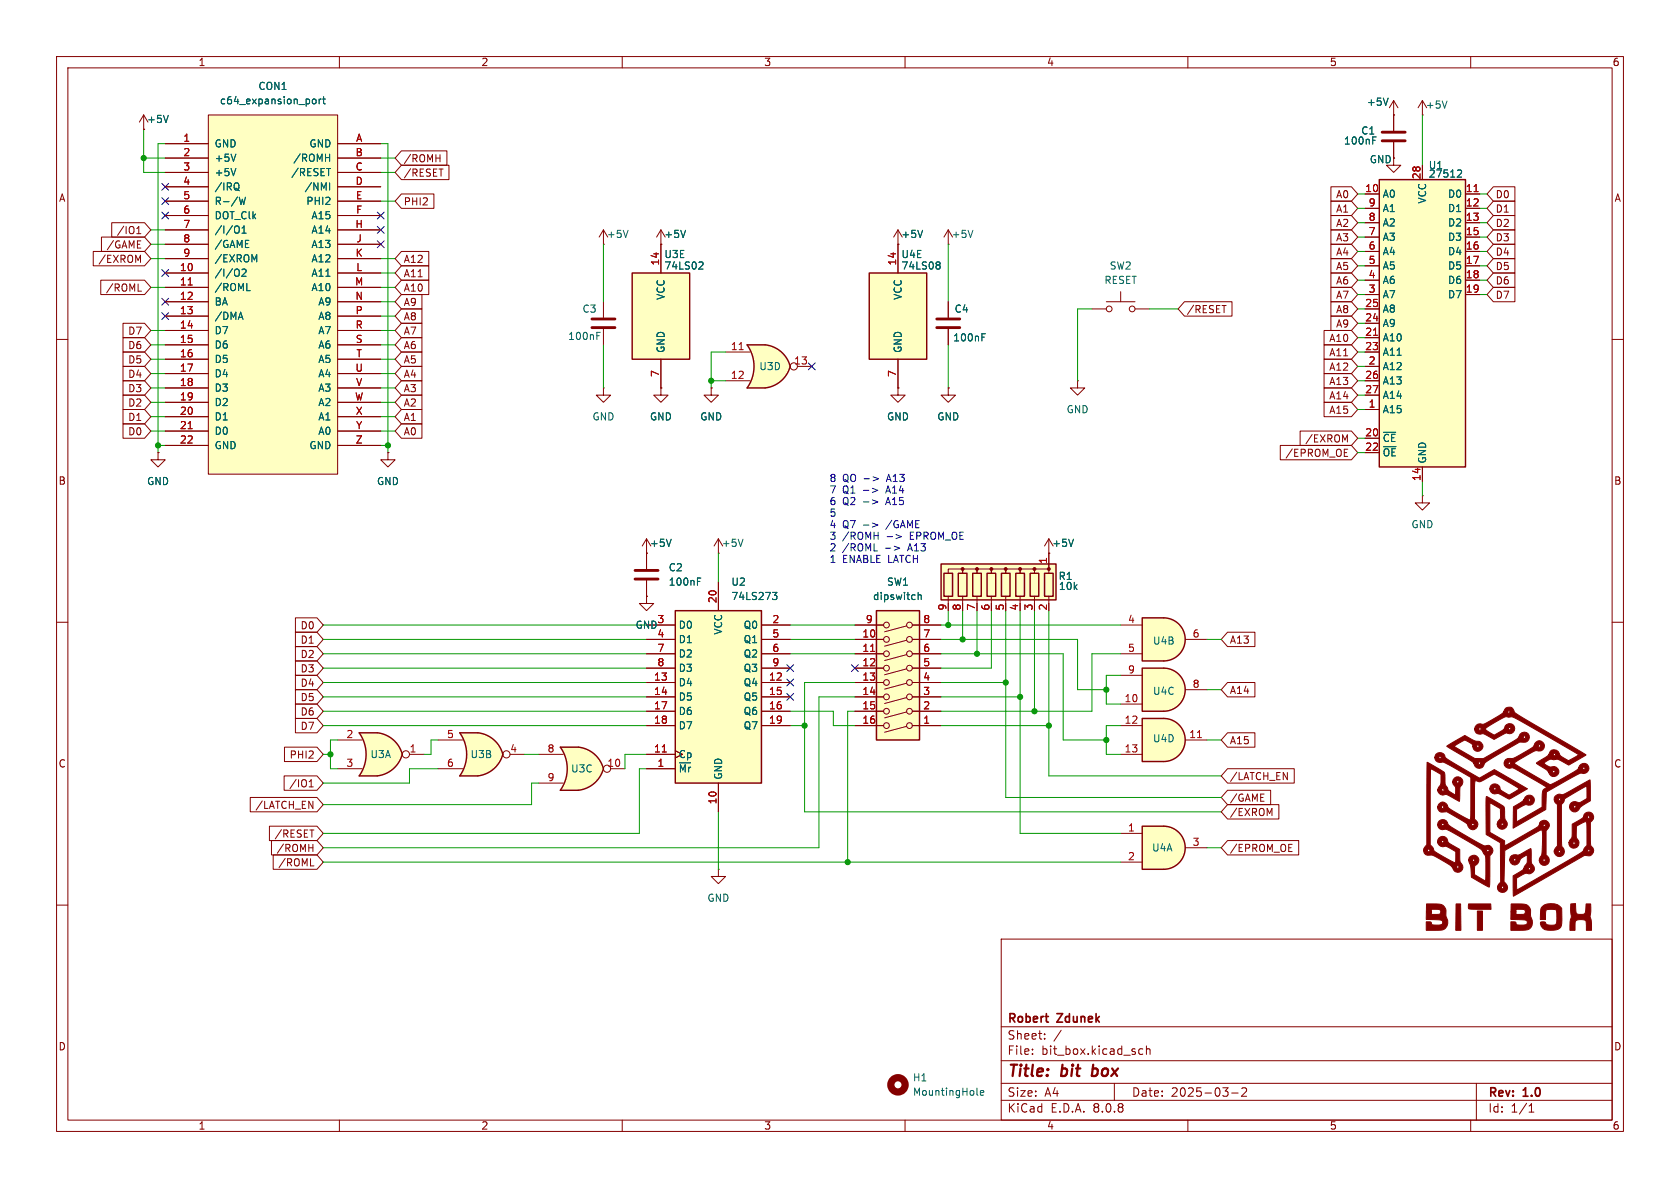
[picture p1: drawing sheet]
<svg xmlns="http://www.w3.org/2000/svg" width="297mm" height="210mm" viewBox="0 0 297 210" stroke-linecap="round" stroke-linejoin="round" font-family="sans-serif">
<defs><g id="words">
<g font-size="2.8" fill="#840000">
<text x="178" y="190.9">Title:</text>
<text x="187.7" y="190.9">bit</text>
<text x="193.9" y="190.9">box</text>
</g>
<g font-size="2.1" fill="#840000">
<text x="178" y="184">Sheet:</text>
<text x="178" y="181.2">Robert</text>
<text x="187" y="181.2">Zdunek</text>
<text x="178" y="186.7">File:</text>
<text x="184.1" y="186.7">bit_box.kicad_sch</text>
<text x="178" y="196.9">KiCad</text>
<text x="178" y="194.1">Size:</text>
<text x="184.7" y="194.1">A4</text>
<text x="185.7" y="196.9">E.D.A.</text>
<text x="193.3" y="196.9">8.0.8</text>
<text x="200" y="194.1">Date:</text>
<text x="207" y="194.1">2025-03-2</text>
<text x="263" y="194.3">Rev:</text>
<text x="263" y="196.9">Id:</text>
<text x="267.1" y="196.9">1/1</text>
<text x="269.4" y="194.3">1.0</text>
</g>
<g font-size="1.8" fill="#840000">
<text x="35" y="11.9">1</text>
<text x="85" y="11.9">2</text>
<text x="135" y="11.9">3</text>
<text x="185" y="11.9">4</text>
<text x="235" y="11.9">5</text>
<text x="285" y="11.9">6</text>
<text x="71.3" y="28.9">/ROMH</text>
<text x="242.1" y="29.1">GND</text>
<text x="10.3" y="35.9">A</text>
<text x="71.3" y="31.4">/RESET</text>
<text x="236.1" y="35.2">A0</text>
<text x="264.3" y="35.2">D0</text>
<text x="285.3" y="35.9">A</text>
<text x="20.6" y="41.6">/IO1</text>
<text x="71.3" y="36.5">PHI2</text>
<text x="236.1" y="40.3">A2</text>
<text x="236.1" y="37.8">A1</text>
<text x="264.3" y="37.8">D1</text>
<text x="264.3" y="40.3">D2</text>
<text x="17.3" y="46.7">/EXROM</text>
<text x="18.7" y="44.1">/GAME</text>
<text x="71.3" y="46.7">A12</text>
<text x="236.1" y="45.4">A4</text>
<text x="236.1" y="47.9">A5</text>
<text x="236.1" y="42.9">A3</text>
<text x="264.3" y="47.9">D5</text>
<text x="264.3" y="45.4">D4</text>
<text x="264.3" y="42.9">D3</text>
<text x="18.6" y="51.8">/ROML</text>
<text x="71.3" y="51.8">A10</text>
<text x="71.3" y="49.2">A11</text>
<text x="236.1" y="53">A7</text>
<text x="236.1" y="50.5">A6</text>
<text x="264.3" y="53">D7</text>
<text x="264.3" y="50.5">D6</text>
<text x="22.6" y="59.4">D7</text>
<text x="71.3" y="56.8">A8</text>
<text x="71.3" y="54.3">A9</text>
<text x="71.3" y="59.4">A7</text>
<text x="209.7" y="55.6">/RESET</text>
<text x="236.1" y="55.6">A8</text>
<text x="236.1" y="58.1">A9</text>
<text x="22.6" y="64.5">D5</text>
<text x="22.6" y="61.9">D6</text>
<text x="71.3" y="64.5">A5</text>
<text x="71.3" y="61.9">A6</text>
<text x="234.9" y="60.6">A10</text>
<text x="234.9" y="63.2">A11</text>
<text x="234.9" y="65.7">A12</text>
<text x="22.6" y="69.5">D3</text>
<text x="22.6" y="67">D4</text>
<text x="71.3" y="67">A4</text>
<text x="71.3" y="69.5">A3</text>
<text x="234.9" y="68.3">A13</text>
<text x="234.9" y="70.8">A14</text>
<text x="22.6" y="77.2">D0</text>
<text x="22.6" y="74.6">D1</text>
<text x="22.6" y="72.1">D2</text>
<text x="71.3" y="77.2">A0</text>
<text x="71.3" y="72.1">A2</text>
<text x="71.3" y="74.6">A1</text>
<text x="234.9" y="73.3">A15</text>
<text x="227.1" y="81">/EPROM_OE</text>
<text x="230.7" y="78.4">/EXROM</text>
<text x="10.3" y="85.9">B</text>
<text x="285.3" y="85.9">B</text>
<text x="53" y="111.4">D0</text>
<text x="53" y="114">D1</text>
<text x="217.3" y="114">A13</text>
<text x="53" y="116.5">D2</text>
<text x="53" y="119.1">D3</text>
<text x="53" y="124.1">D5</text>
<text x="53" y="121.6">D4</text>
<text x="217.3" y="122.9">A14</text>
<text x="53" y="129.2">D7</text>
<text x="53" y="126.7">D6</text>
<text x="217.3" y="131.8">A15</text>
<text x="10.3" y="135.9">C</text>
<text x="51.1" y="134.3">PHI2</text>
<text x="285.3" y="135.9">C</text>
<text x="45.1" y="143.2">/LATCH_EN</text>
<text x="51" y="139.4">/IO1</text>
<text x="217.3" y="138.1">/LATCH_EN</text>
<text x="217.3" y="141.9">/GAME</text>
<text x="48.4" y="148.3">/RESET</text>
<text x="217.3" y="144.5">/EXROM</text>
<text x="48.8" y="150.8">/ROMH</text>
<text x="49.1" y="153.4">/ROML</text>
<text x="217.3" y="150.8">/EPROM_OE</text>
<text x="10.3" y="185.9">D</text>
<text x="285.3" y="185.9">D</text>
<text x="35" y="199.9">1</text>
<text x="85" y="199.9">2</text>
<text x="135" y="199.9">3</text>
<text x="185" y="199.9">4</text>
<text x="235" y="199.9">5</text>
<text x="285" y="199.9">6</text>
</g>
<g font-size="1.8" fill="#006464">
<text x="45.6" y="16.1">CON1</text>
<text x="25.9" y="21.9">+5V</text>
<text x="38.8" y="18.6">c64_expansion_port</text>
<text x="240.5" y="24">C1</text>
<text x="241.5" y="18.9">+5V</text>
<text x="252" y="19.4">+5V</text>
<text x="37.8" y="26.3">GND</text>
<text x="37.8" y="28.8">+5V</text>
<text x="51.8" y="28.8">/ROMH</text>
<text x="54.6" y="26.3">GND</text>
<text x="237.5" y="25.8">100nF</text>
<text x="37.8" y="31.3">+5V</text>
<text x="37.8" y="33.9">/IRQ</text>
<text x="51.4" y="31.3">/RESET</text>
<text x="53.8" y="33.9">/NMI</text>
<text x="244.3" y="35.2">A0</text>
<text x="252.5" y="31.6">27512</text>
<text x="252.5" y="30.1">U1</text>
<text x="255.9" y="35.2">D0</text>
<text x="37.8" y="36.4">R-/W</text>
<text x="37.8" y="39">DOT_Clk</text>
<text x="37.8" y="41.5">/I/O1</text>
<text x="54.1" y="36.4">PHI2</text>
<text x="55" y="39">A15</text>
<text x="55" y="41.5">A14</text>
<text x="244.3" y="40.2">A2</text>
<text x="244.3" y="37.7">A1</text>
<text x="252.3" y="36.1" transform="rotate(-90 252.3 36.1)">VCC</text>
<text x="255.9" y="37.7">D1</text>
<text x="255.9" y="40.2">D2</text>
<text x="37.8" y="44">/GAME</text>
<text x="37.8" y="46.6">/EXROM</text>
<text x="55" y="44">A13</text>
<text x="55" y="46.6">A12</text>
<text x="107.2" y="42.3">+5V</text>
<text x="117.3" y="42.3">+5V</text>
<text x="117.4" y="45.8">U3E</text>
<text x="117.4" y="47.9">74LS02</text>
<text x="159.3" y="42.3">+5V</text>
<text x="159.3" y="45.8">U4E</text>
<text x="159.3" y="47.9">74LS08</text>
<text x="168.1" y="42.3">+5V</text>
<text x="196.1" y="47.9">SW2</text>
<text x="244.3" y="47.9">A5</text>
<text x="244.3" y="45.3">A4</text>
<text x="244.3" y="42.8">A3</text>
<text x="255.9" y="42.8">D3</text>
<text x="255.9" y="45.3">D4</text>
<text x="255.9" y="47.9">D5</text>
<text x="37.8" y="49.1">/I/O2</text>
<text x="37.8" y="51.7">/ROML</text>
<text x="55" y="49.1">A11</text>
<text x="55" y="51.7">A10</text>
<text x="117.7" y="53.1" transform="rotate(-90 117.7 53.1)">VCC</text>
<text x="159.6" y="53.1" transform="rotate(-90 159.6 53.1)">VCC</text>
<text x="195.1" y="50.4">RESET</text>
<text x="244.3" y="52.9">A7</text>
<text x="244.3" y="50.4">A6</text>
<text x="255.9" y="50.4">D6</text>
<text x="255.9" y="52.9">D7</text>
<text x="37.8" y="54.2">BA</text>
<text x="37.8" y="56.7">/DMA</text>
<text x="37.8" y="59.3">D7</text>
<text x="56.2" y="54.2">A9</text>
<text x="56.2" y="56.7">A8</text>
<text x="56.2" y="59.3">A7</text>
<text x="102.9" y="55.5">C3</text>
<text x="168.7" y="55.5">C4</text>
<text x="244.3" y="58">A9</text>
<text x="244.3" y="55.5">A8</text>
<text x="37.8" y="61.8">D6</text>
<text x="37.8" y="64.4">D5</text>
<text x="56.2" y="61.8">A6</text>
<text x="56.2" y="64.4">A5</text>
<text x="100.3" y="60.3">100nF</text>
<text x="117.7" y="62.5" transform="rotate(-90 117.7 62.5)">GND</text>
<text x="134.1" y="65.6">U3D</text>
<text x="159.6" y="62.5" transform="rotate(-90 159.6 62.5)">GND</text>
<text x="168.4" y="60.6">100nF</text>
<text x="244.3" y="65.6">A12</text>
<text x="244.3" y="60.6">A10</text>
<text x="244.3" y="63.1">A11</text>
<text x="37.8" y="66.9">D4</text>
<text x="37.8" y="69.4">D3</text>
<text x="37.8" y="72">D2</text>
<text x="56.2" y="66.9">A4</text>
<text x="56.2" y="69.4">A3</text>
<text x="56.2" y="72">A2</text>
<text x="244.3" y="68.2">A13</text>
<text x="244.3" y="70.7">A14</text>
<text x="37.8" y="74.5">D1</text>
<text x="37.8" y="77.1">D0</text>
<text x="56.2" y="74.5">A1</text>
<text x="56.2" y="77.1">A0</text>
<text x="104.6" y="74.5">GND</text>
<text x="114.8" y="74.5">GND</text>
<text x="123.7" y="74.5">GND</text>
<text x="156.7" y="74.5">GND</text>
<text x="165.6" y="74.5">GND</text>
<text x="188.5" y="73.3">GND</text>
<text x="244.3" y="73.3">A15</text>
<text x="37.8" y="79.6">GND</text>
<text x="54.6" y="79.6">GND</text>
<text x="244.3" y="78.3">~{CE}</text>
<text x="244.3" y="80.9">~{OE}</text>
<text x="252.3" y="82" transform="rotate(-90 252.3 82)">GND</text>
<text x="25.9" y="86">GND</text>
<text x="66.5" y="86">GND</text>
<text x="249.4" y="93.6">GND</text>
<text x="114.8" y="96.9">+5V</text>
<text x="118.1" y="101.2">C2</text>
<text x="127.5" y="96.9">+5V</text>
<text x="185.9" y="96.9">+5V</text>
<text x="118.1" y="103.7">100nF</text>
<text x="129.2" y="106.3">74LS273</text>
<text x="129.2" y="103.7">U2</text>
<text x="154.2" y="106.3">dipswitch</text>
<text x="156.7" y="103.7">SW1</text>
<text x="187" y="102.7">R1</text>
<text x="187.1" y="104.5">10k</text>
<text x="112.3" y="111.4">GND</text>
<text x="116.1" y="110.2">3</text>
<text x="116.1" y="112.8">4</text>
<text x="119.9" y="111.4">D0</text>
<text x="119.9" y="113.9">D1</text>
<text x="127.9" y="112.3" transform="rotate(-90 127.9 112.3)">VCC</text>
<text x="131.4" y="111.4">Q0</text>
<text x="131.4" y="113.9">Q1</text>
<text x="119.9" y="116.4">D2</text>
<text x="119.9" y="119">D3</text>
<text x="131.4" y="116.4">Q2</text>
<text x="131.4" y="119">Q3</text>
<text x="203.7" y="114.1">U4B</text>
<text x="119.9" y="121.5">D4</text>
<text x="119.9" y="124.1">D5</text>
<text x="131.4" y="121.5">Q4</text>
<text x="131.4" y="124.1">Q5</text>
<text x="203.7" y="123">U4C</text>
<text x="119.9" y="126.6">D6</text>
<text x="119.9" y="129.1">D7</text>
<text x="131.4" y="126.6">Q6</text>
<text x="131.4" y="129.1">Q7</text>
<text x="203.7" y="131.4">U4D</text>
<text x="65.4" y="134.2">U3A</text>
<text x="83.1" y="134.2">U3B</text>
<text x="100.9" y="136.8">U3C</text>
<text x="119.9" y="136.8">~{Mr}</text>
<text x="119.9" y="134.2">Cp</text>
<text x="127.9" y="137.9" transform="rotate(-90 127.9 137.9)">GND</text>
<text x="203.6" y="150.7">U4A</text>
<text x="125" y="159.6">GND</text>
<text x="161.3" y="191.4">H1</text>
<text x="161.3" y="193.9">MountingHole</text>
</g>
<g font-size="1.8" fill="#a90000">
<text x="32.3" y="25.1">1</text>
<text x="32.3" y="27.7">2</text>
<text x="62.8" y="27.7">B</text>
<text x="62.9" y="25.1">A</text>
<text x="32.3" y="30.2">3</text>
<text x="32.3" y="32.8">4</text>
<text x="32.3" y="35.3">5</text>
<text x="62.8" y="30.2">C</text>
<text x="62.8" y="32.8">D</text>
<text x="62.8" y="35.3">E</text>
<text x="241.3" y="34">10</text>
<text x="251.2" y="31.8" transform="rotate(-90 251.2 31.8)">28</text>
<text x="259" y="34">11</text>
<text x="32.3" y="37.8">6</text>
<text x="32.3" y="40.4">7</text>
<text x="62.7" y="40.4">H</text>
<text x="62.9" y="37.8">F</text>
<text x="241.9" y="41.7">7</text>
<text x="241.9" y="39.1">8</text>
<text x="241.9" y="36.6">9</text>
<text x="259" y="36.6">12</text>
<text x="259" y="39.1">13</text>
<text x="259" y="41.7">15</text>
<text x="32.3" y="42.9">8</text>
<text x="32.3" y="45.5">9</text>
<text x="62.8" y="45.5">K</text>
<text x="62.9" y="42.9">J</text>
<text x="116.6" y="47" transform="rotate(-90 116.6 47)">14</text>
<text x="158.5" y="47" transform="rotate(-90 158.5 47)">14</text>
<text x="241.9" y="46.7">5</text>
<text x="241.9" y="44.2">6</text>
<text x="259" y="44.2">16</text>
<text x="259" y="46.7">17</text>
<text x="31.7" y="48">10</text>
<text x="31.7" y="50.5">11</text>
<text x="31.7" y="53.1">12</text>
<text x="62.7" y="50.5">M</text>
<text x="62.7" y="53.1">N</text>
<text x="62.9" y="48">L</text>
<text x="241.9" y="51.8">3</text>
<text x="241.9" y="49.3">4</text>
<text x="259" y="49.3">18</text>
<text x="259" y="51.8">19</text>
<text x="31.7" y="55.6">13</text>
<text x="31.7" y="58.2">14</text>
<text x="62.8" y="55.6">P</text>
<text x="62.8" y="58.2">R</text>
<text x="241.3" y="59.4">21</text>
<text x="241.3" y="56.9">24</text>
<text x="241.3" y="54.4">25</text>
<text x="31.7" y="60.7">15</text>
<text x="31.7" y="63.2">16</text>
<text x="31.7" y="65.8">17</text>
<text x="62.7" y="65.8">U</text>
<text x="62.8" y="60.7">S</text>
<text x="62.9" y="63.2">T</text>
<text x="129.1" y="62">11</text>
<text x="140.3" y="64.5">13</text>
<text x="241.3" y="62">23</text>
<text x="241.9" y="64.5">2</text>
<text x="31.7" y="68.3">18</text>
<text x="31.7" y="70.9">19</text>
<text x="62.7" y="70.9">W</text>
<text x="62.9" y="68.3">V</text>
<text x="116.6" y="66.7" transform="rotate(-90 116.6 66.7)">7</text>
<text x="129.1" y="67.1">12</text>
<text x="158.5" y="66.7" transform="rotate(-90 158.5 66.7)">7</text>
<text x="241.3" y="67.1">26</text>
<text x="241.3" y="69.6">27</text>
<text x="31.7" y="73.4">20</text>
<text x="31.7" y="75.9">21</text>
<text x="62.8" y="73.4">X</text>
<text x="62.9" y="75.9">Y</text>
<text x="241.3" y="77.2">20</text>
<text x="241.9" y="72.1">1</text>
<text x="31.7" y="78.5">22</text>
<text x="62.8" y="78.5">Z</text>
<text x="241.3" y="79.8">22</text>
<text x="251.2" y="85.1" transform="rotate(-90 251.2 85.1)">14</text>
<text x="185.2" y="99.8" transform="rotate(-90 185.2 99.8)">1</text>
<text x="126.7" y="106.7" transform="rotate(-90 126.7 106.7)">20</text>
<text x="136.5" y="110.2">2</text>
<text x="136.5" y="112.8">5</text>
<text x="152.4" y="112.8">10</text>
<text x="153" y="110.2">9</text>
<text x="163.1" y="112.8">7</text>
<text x="163.1" y="110.2">8</text>
<text x="167.4" y="108" transform="rotate(-90 167.4 108)">9</text>
<text x="169.9" y="108" transform="rotate(-90 169.9 108)">8</text>
<text x="172.5" y="108" transform="rotate(-90 172.5 108)">7</text>
<text x="175" y="108" transform="rotate(-90 175 108)">6</text>
<text x="177.5" y="108" transform="rotate(-90 177.5 108)">5</text>
<text x="180.1" y="108" transform="rotate(-90 180.1 108)">4</text>
<text x="182.6" y="108" transform="rotate(-90 182.6 108)">3</text>
<text x="185.2" y="108" transform="rotate(-90 185.2 108)">2</text>
<text x="199.3" y="110.2">4</text>
<text x="210.7" y="112.8">6</text>
<text x="116.1" y="115.3">7</text>
<text x="116.1" y="117.9">8</text>
<text x="136.5" y="115.3">6</text>
<text x="136.5" y="117.9">9</text>
<text x="152.4" y="115.3">11</text>
<text x="152.4" y="117.9">12</text>
<text x="163.1" y="117.9">5</text>
<text x="163.1" y="115.3">6</text>
<text x="199.3" y="115.3">5</text>
<text x="199.3" y="119.1">9</text>
<text x="115.5" y="120.4">13</text>
<text x="115.5" y="122.9">14</text>
<text x="115.5" y="125.5">17</text>
<text x="135.8" y="120.4">12</text>
<text x="135.8" y="122.9">15</text>
<text x="135.8" y="125.5">16</text>
<text x="152.4" y="120.4">13</text>
<text x="152.4" y="122.9">14</text>
<text x="152.4" y="125.5">15</text>
<text x="163.1" y="125.5">2</text>
<text x="163.1" y="122.9">3</text>
<text x="163.1" y="120.4">4</text>
<text x="198.7" y="124.2">10</text>
<text x="210.7" y="121.7">8</text>
<text x="61.1" y="130.6">2</text>
<text x="78.9" y="130.6">5</text>
<text x="115.5" y="128">18</text>
<text x="135.8" y="128">19</text>
<text x="152.4" y="128">16</text>
<text x="163.1" y="128">1</text>
<text x="198.7" y="128">12</text>
<text x="210.1" y="130.6">11</text>
<text x="61.1" y="135.6">3</text>
<text x="72.3" y="133.1">1</text>
<text x="78.9" y="135.6">6</text>
<text x="90.1" y="133.1">4</text>
<text x="96.7" y="133.1">8</text>
<text x="107.3" y="135.6">10</text>
<text x="115.5" y="133.1">11</text>
<text x="116.1" y="135.6">1</text>
<text x="198.7" y="133.1">13</text>
<text x="96.7" y="138.2">9</text>
<text x="126.7" y="142.3" transform="rotate(-90 126.7 142.3)">10</text>
<text x="199.3" y="147.1">1</text>
<text x="210.7" y="149.6">3</text>
<text x="199.3" y="152.1">2</text>
</g>
<g font-size="1.8" fill="#0000c2">
<text x="146.6" y="85.4">8</text>
<text x="146.6" y="87.5">7</text>
<text x="146.6" y="89.5">6</text>
<text x="148.9" y="85.4">QO -&gt;</text>
<text x="148.9" y="87.5">Q1</text>
<text x="148.9" y="89.5">Q2</text>
<text x="157" y="87.5">A14</text>
<text x="157" y="89.5">A15</text>
<text x="157.1" y="85.4">A13</text>
<text x="146.6" y="91.5">5</text>
<text x="146.6" y="93.6">4</text>
<text x="146.6" y="95.6">3</text>
<text x="148.9" y="93.6">Q7</text>
<text x="148.9" y="95.6">/ROMH</text>
<text x="152.6" y="93.6">-&gt;</text>
<text x="157" y="93.6">/GAME</text>
<text x="161.1" y="95.6">EPROM_OE</text>
<text x="146.6" y="97.7">2</text>
<text x="146.6" y="99.7">1</text>
<text x="148.9" y="97.7">/ROML</text>
<text x="148.9" y="99.7">ENABLE LATCH</text>
<text x="160.8" y="97.7">A13</text>
</g>
</g></defs>
<g fill="none" stroke="#840000" stroke-width=".18">
<path d="M10 10h277v190h-277zM12 12h273v186h-273zM60 10v2M110 10v2M160 10v2M210 10v2M260 10v2M10 60h2M285 60h2M10 110h2M285 110h2M10 160h2"/>
<path d="M177 166h108v32h-108zM285 160h2M60 198v2M110 198v2M160 198v2M177 194.5h108M177 191.5h108M177 187.5h108M177 181.5h108M182.5 186.3v.1M182.5 185.5v.1M184.7 183.6v.1"/>
<path d="M184.7 182.8v.1M187.6 182.1l-1.3 2M197 191.5v3M202 185.5l-.4-.1-.3 .3v.4l.2 .2h.5M202.7 185.5l.2-.1 .3 .1 .1 .9M202.7 184.9v1.5M210 198v2M217.7 193.2h1.2M219.5 192.4l.6-.1 .2 .1 .1 .3-.9 1.1h.9M260 198v2M261 191.5v6.5M270.3 196.6h.9"/>
<path d="M270.3 195.5l.4-.4v1.5"/>
</g>
<path d="M193 190.1l.2 .1M193.3 188.2l-.3 2" fill="none" stroke="#840000" stroke-width=".4"/>
<path d="M111.8 48.3h10.1v15.2h-10.1z" fill="#ffffc2"/>
<path d="M111.8 48.3h10.1v15.2h-10.1z" fill="none" stroke="#840000" stroke-width=".25"/>
<path d="M116.8 43.2v5.1M116.8 63.5v5.1M184.7 96.5l.7-1.2v2.5M185.4 97.8h.1M127 153.7v1.2h1.3l-1.3 1.3-1.3-1.3h1.3M127 153.7h.1" fill="none" stroke="#840000" stroke-width=".18"/>
<path d="M123.7 46.3l.5 .1 .1 .3-.8 .9h.8M189.8 95.3l-.4 1.3" fill="none" stroke="#006464" stroke-width=".18"/>
<path d="M166.4 99.7h20.3v6.3h-20.3z" fill="#ffffc2"/>
<path d="M166.4 99.7h20.3v6.3h-20.3zM166.9 101.3h1.5v4.1h-1.5zM169.4 101.3h1.5v4.1h-1.5zM172 101.3h1.5v4.1h-1.5zM174.5 101.3h1.5v4.1h-1.5zM177 101.3h1.6v4.1h-1.6zM179.6 101.3h1.5v4.1h-1.5zM182.1 101.3h1.5v4.1h-1.5zM184.7 101.3h1.5v4.1h-1.5z" fill="none" stroke="#840000" stroke-width=".25"/>
<g fill="#840000" stroke="#840000" stroke-width=".18">
<circle cx="185.4" cy="100.6" r=".25"/>
<circle cx="182.9" cy="100.6" r=".25"/>
<circle cx="180.3" cy="100.6" r=".25"/>
<circle cx="177.8" cy="100.6" r=".25"/>
<circle cx="175.3" cy="100.6" r=".25"/>
<circle cx="172.7" cy="100.6" r=".25"/>
<circle cx="170.2" cy="100.6" r=".25"/>
</g>
<path d="M158.7 68.6v1.3h1.3l-1.3 1.2-1.2-1.2h1.2M158.7 68.6h.1M185.4 97.8v2.5M167.6 101.3v-.7h2.6v.7v-.7h2.5v.7v-.7h2.6v.7v-.7h2.5v.7v-.7h2.5v.7v-.7h2.6v.7v-.7h2.5v.7M167.6 105.4v1.3M170.2 105.4v1.3M172.7 105.4v1.3M175.3 105.4v1.3M177.8 105.4v1.3M180.3 105.4v1.3M182.9 105.4v1.3M185.4 105.4v1.3" fill="none" stroke="#840000" stroke-width=".18"/>
<path d="M119.4 108h15.2v30.4h-15.2z" fill="#ffffc2"/>
<path d="M119.4 108h15.2v30.4h-15.2z" fill="none" stroke="#840000" stroke-width=".25"/>
<g fill="none" stroke="#840000" stroke-width=".18">
<path d="M167.6 53.3v2.8M167.6 58.2v2.8M193 54.6h2.6M195.6 53.3h5.1M198.1 51.6v1.7M200.7 54.6h2.5M167.6 68.6v1.3h1.3l-1.3 1.2-1.2-1.2h1.2M167.6 68.6h.1M190.5 67.3v1.3h1.3l-1.3 1.3-1.3-1.3h1.3M190.5 67.3h.1M27.9 80v1.3h1.3l-1.3 1.3-1.2-1.3h1.2M27.9 80h.1"/>
<path d="M114.3 97.8v2.8M114.3 110.5h5.1M114.3 113h5.1M114.3 115.6h5.1M114.3 118.1h5.1M114.3 102.6v2.8M127 102.9v5.1M134.6 110.5h5.1M134.6 113h5.1M134.6 115.6h5.1M134.6 118.1h5.1M114.3 135.9h5.1"/>
<path d="M114.3 133.4h5.1M114.3 120.7h5.1M114.3 123.2h5.1M114.3 125.7h5.1M114.3 128.3h5.1M127 138.4v5.1M134.6 120.7h5.1M134.6 123.2h5.1M134.6 125.7h5.1M134.6 128.3h5.1"/>
<circle cx="196.1" cy="54.6" r=".51"/>
<circle cx="200.2" cy="54.6" r=".51"/>
</g>
<path d="M117.1 132.9h.7" fill="none" stroke="#a90000" stroke-width=".18"/>
<path d="M173.6 59.6h.4M173.6 59h.6M123.3 102.8h.4M123.3 102.2h.6M136.6 104.7h.7l-.4 .5 .4 .1v.4l-.2 .3h-.4" fill="none" stroke="#006464" stroke-width=".18"/>
<path d="M165.6 57.9h4.1M165.6 56.4h4.1M112.3 102.4h4M112.3 100.8h4" fill="none" stroke="#840000" stroke-width=".51"/>
<path d="M243.8 31.8h15.3v50.8h-15.3z" fill="#ffffc2"/>
<path d="M243.8 31.8h15.3v50.8h-15.3z" fill="none" stroke="#840000" stroke-width=".25"/>
<g fill="none" stroke="#840000" stroke-width=".18">
<path d="M246.4 17.8l-.8 1.3M246.4 17.8v2.5M246.4 17.8l.7 1.3M241.3 34.3h2.5M241.3 36.8h2.5M241.3 39.4h2.5M246.4 20.3h.1M251.5 29.2v2.6M259.1 34.3h2.5M259.1 36.8h2.5M259.1 39.4h2.5M241.3 41.9h2.5"/>
<path d="M241.3 44.5h2.5M241.3 47h2.5M241.3 49.5h2.5M241.3 52.1h2.5M241.3 59.7h2.5M241.3 57.2h2.5M241.3 54.6h2.5M259.1 41.9h2.5M259.1 44.5h2.5M259.1 47h2.5M259.1 49.5h2.5M259.1 52.1h2.5"/>
<path d="M241.3 72.4h2.5M241.3 64.8h2.5M241.3 77.5h2.5M241.3 62.2h2.5M241.3 67.3h2.5M241.3 69.9h2.5M241.3 80h2.5M251.5 82.6v2.5"/>
</g>
<path d="M260.6 33.9h.7M242.8 59.3h.7" fill="none" stroke="#a90000" stroke-width=".18"/>
<path d="M245.4 17.3l-.4 1.3M257.8 30l.5 .1 .1 .3-.8 .9h.8" fill="none" stroke="#006464" stroke-width=".18"/>
<path d="M66.1 132l5 1.3a5.2 5.2 0 0 1-4.4 3.9z" fill="#ffffc2" stroke="#ffffc2" stroke-width=".18"/>
<path d="M63.5 137.2h3.2M63.5 129.5h3.2" fill="none" stroke="#ffffc2" stroke-width=".18"/>
<path d="M63.5 129.5h3.2v7.7h-3.2a6.7 6.7 0 0 0 0-7.7z" fill="#ffffc2"/>
<g fill="#ffffc2" stroke="#ffffc2" stroke-width=".18">
<path d="M66.7 129.5a5.1 5.1 0 0 1 4.4 3.9l-5 1.2z"/>
<path d="M101.7 134.5l5 1.4a5.2 5.2 0 0 1-4.4 3.8z"/>
</g>
<path d="M63.5 129.5h3.2a5.1 5.1 0 0 1 4.4 3.9 5.2 5.2 0 0 1-4.4 3.8h-3.2a6.6 6.6 0 0 0 0-7.7z" fill="none" stroke="#840000" stroke-width=".25"/>
<g fill="none" stroke="#840000" stroke-width=".18">
<path d="M59.7 130.8h4.3M59.7 135.9h4.3M72.4 133.4h2.5"/>
<circle cx="71.8" cy="133.3" r=".63"/>
</g>
<path d="M99.1 139.7h3.1M99.1 132.1h3.1" fill="none" stroke="#ffffc2" stroke-width=".18"/>
<path d="M99.1 132.1h3.1v7.6h-3.1a6.7 6.7 0 0 0 0-7.6z" fill="#ffffc2"/>
<g fill="#ffffc2" stroke="#ffffc2" stroke-width=".18">
<path d="M102.3 132.1a5.1 5.1 0 0 1 4.4 3.8l-5 1.3z"/>
<path d="M134.7 63.4l5 1.4a5.2 5.2 0 0 1-4.4 3.8z"/>
</g>
<path d="M102.2 132.1h-3.1a6.6 6.6 0 0 1 0 7.6h3.1M102.3 132.1a5.1 5.1 0 0 1 4.4 3.8 5.2 5.2 0 0 1-4.4 3.8" fill="none" stroke="#840000" stroke-width=".25"/>
<g fill="none" stroke="#840000" stroke-width=".18">
<path d="M95.2 133.4h4.4M95.2 138.4h4.4M107.9 135.9h2.6"/>
<circle cx="107.3" cy="135.9" r=".63"/>
</g>
<path d="M132.1 68.6h3.2M132.1 61h3.2" fill="none" stroke="#ffffc2" stroke-width=".18"/>
<path d="M132.1 61h3.2v7.6h-3.2a6.7 6.7 0 0 0 0-7.6z" fill="#ffffc2"/>
<g fill="#ffffc2" stroke="#ffffc2" stroke-width=".18">
<path d="M135.3 61a5.1 5.1 0 0 1 4.4 3.8l-5 1.3z"/>
<path d="M83.9 132l5 1.3a5.2 5.2 0 0 1-4.4 3.9z"/>
</g>
<path d="M135.3 61h-3.2a6.6 6.6 0 0 1 0 7.6h3.2M135.3 61a5.1 5.1 0 0 1 4.4 3.8 5.2 5.2 0 0 1-4.4 3.8" fill="none" stroke="#840000" stroke-width=".25"/>
<g fill="none" stroke="#840000" stroke-width=".18">
<path d="M128.3 62.2h4.3M128.3 67.3h4.3M141 64.8h2.5"/>
<circle cx="140.3" cy="64.8" r=".63"/>
</g>
<path d="M130.7 61.8h.7" fill="none" stroke="#a90000" stroke-width=".18"/>
<path d="M81.3 137.2h3.2M81.3 129.5h3.2" fill="none" stroke="#ffffc2" stroke-width=".18"/>
<path d="M81.3 129.5h3.2v7.7h-3.2a6.7 6.7 0 0 0 0-7.7z" fill="#ffffc2"/>
<g fill="#ffffc2" stroke="#ffffc2" stroke-width=".18">
<path d="M84.5 129.5a5.1 5.1 0 0 1 4.4 3.9l-5 1.2z"/>
<path d="M205.7 146.1a3.8 3.8 0 0 1 3.8 3.8 3.8 3.8 0 0 1-3.8 3.8z"/>
</g>
<path d="M81.3 129.5h3.2a5.1 5.1 0 0 1 4.4 3.9 5.2 5.2 0 0 1-4.4 3.8h-3.2a6.6 6.6 0 0 0 0-7.7z" fill="none" stroke="#840000" stroke-width=".25"/>
<g fill="none" stroke="#840000" stroke-width=".18">
<path d="M77.5 130.8h4.3M77.5 135.9h4.3M90.2 133.4h2.5"/>
<circle cx="89.5" cy="133.3" r=".63"/>
</g>
<path d="M201.9 146.1h3.8v7.6h-3.8z" fill="#ffffc2"/>
<path d="M201.9 146.1h3.8a3.8 3.8 0 0 1 3.8 3.8 3.8 3.8 0 0 1-3.8 3.8h-3.8z" fill="none" stroke="#840000" stroke-width=".25"/>
<g fill="none" stroke="#840000" stroke-width=".18">
<path d="M250.7 19.1l.8-1.3v2.5M24.6 21.6l.8-1.3v2.6M25.4 22.9h.1M246.4 25.1v4.1h1.2l-1.2 1.3-1.3-1.3h1.3M246.4 20.3v2.8M251.5 20.3h.1M125.7 68.6v1.3h1.3l-1.3 1.2-1.2-1.2h1.2M125.7 68.6h.1M126.2 96.5l.8-1.2v2.5M127 97.8h.1M198.1 147.3h3.8M198.1 152.4h3.8"/>
<path d="M209.5 149.9h3.9"/>
</g>
<circle cx="158.7" cy="191.8" r="1.27" fill="none" stroke="#840000" stroke-width="1.3"/>
<path d="M255.8 17.9l-.4 1.2M29.8 20.4l-.5 1.3M242.7 24.8h.4M242.7 24.2h.6M131.4 95.3l-.5 1.3M172.7 193.4l.2 .2M173.3 193.2l.6-.1v-.3h-.4l-.2 .2 .1 .6h.5" fill="none" stroke="#006464" stroke-width=".18"/>
<path d="M244.3 24.9h4.1M244.3 23.4h4.1" fill="none" stroke="#840000" stroke-width=".51"/>
<path d="M36.8 20.3h22.9v63.5h-22.9z" fill="#ffffc2"/>
<g fill="none" stroke="#840000" stroke-width=".18">
<path d="M29.2 25.4h7.6M29.2 27.9h7.6M29.2 30.5h7.6M29.2 33h7.6M29.2 35.6h7.6M29.2 38.1h7.6M36.8 20.3h22.9v63.5h-22.9zM59.7 25.4h7.6M59.7 27.9h7.6M59.7 30.5h7.6M59.7 33h7.6M59.7 35.6h7.6"/>
<path d="M59.7 38.1h7.6M29.2 48.3h7.6M29.2 50.8h7.6M29.2 53.3h7.6M29.2 55.9h7.6M29.2 58.4h7.6M29.2 40.6h7.6M29.2 43.2h7.6M29.2 45.7h7.6M59.7 48.3h7.6M59.7 50.8h7.6M59.7 53.3h7.6"/>
<path d="M59.7 55.9h7.6M59.7 58.4h7.6M59.7 40.6h7.6M59.7 43.2h7.6M59.7 45.7h7.6M29.2 61h7.6M29.2 63.5h7.6M29.2 66h7.6M29.2 68.6h7.6M29.2 71.1h7.6M29.2 73.7h7.6M29.2 76.2h7.6"/>
<path d="M29.2 78.7h7.6M59.7 61h7.6M59.7 63.5h7.6M59.7 66h7.6M59.7 68.6h7.6M59.7 71.1h7.6M59.7 73.7h7.6M59.7 76.2h7.6M59.7 78.7h7.6M68.6 80v1.3h1.2l-1.2 1.3-1.3-1.3h1.3M68.6 80h.1M251.5 87.6v1.3h1.2l-1.2 1.3-1.3-1.3h1.3"/>
<path d="M251.5 87.6h.1M114.3 105.4v1.3h1.3l-1.3 1.3-1.3-1.3h1.3M114.3 105.4h.1"/>
</g>
<g fill="none" stroke="#006464" stroke-width=".18">
<path d="M55.3 17.6l.3-.1 .3 .3-.1 .5-.3 .1-.2-.2M56.4 17.5v.9M56.8 17.5l-.4 .3M57 17.5h.5M57.2 17.1v1.1l.3 .2M41.7 27.2l-.4 1.3M41.7 29.8l-.4 1.3M41.8 39.9a.43 .43 0 0 1 .5 .5v.4a.43 .43 0 0 1-.5 .4M41.9 33.4l.4 .3M41.9 32.3l.2 .1a.81 .81 0 0 1-.2 1.2M42.3 34.9l.3 1.2 .2-.9 .3 .9 .3-1.2M57.5 27.9h.8"/>
<path d="M57.7 29.8h.8M58.3 27.2v1.3M58.3 32.3v1.3M42.1 47.6a.9 .9 0 0 1 0 1.2M42.5 55.2l.5 1.3M42.8 47.7l.5-.1 .2 .3-.8 .9h.8M42.8 41.2h.7M42.8 40.3l.3-.4v1.3M43.6 51.4h.6M45 45.9l.4-.9v1.3"/>
</g>
<path d="M33.3 50.4h.7M33.3 75.8h.7" fill="none" stroke="#a90000" stroke-width=".18"/>
<g fill="#840000" stroke="#840000" stroke-width=".18">
<path d="M257.4 159.8h.8l.1 4.7h-.9z"/>
<path d="M261.2 161h.9v3.5h-.9z"/>
<path d="M259.6 159.8h3.9l.1 .9h-3.8l-.2-.1z"/>
<path d="M277.7 159.8l.8-.1a3 3 0 0 0 .3 1.8l.5 .1h.8l.2-.4 .1-1.4h.8v1.2l-.1 1 .2 1.1 .1 1.4h-.9l-.1-1.7a1.71 1.71 0 0 0-1.9 .1l-.1 1.6h-.9l.1-1.5 .2-.8z"/>
<path d="M272.7 160.2a2.58 2.58 0 0 1 3.4 .4v2.1a1.36 1.36 0 0 1-1.5 1.7l-.5 .1a1.31 1.31 0 0 1-1.7-1.5h.7l.1 .1a.79 .79 0 0 0 1 .5 .71 .71 0 0 0 1-.8l-.1-1.9-.5-.1h-1.1a.81 .81 0 0 0-.3 1v.8h-.9l.1-1.8z"/>
<path d="M252.2 159.8h1.9a1.48 1.48 0 0 1 1.5 2l.1 .3a1.44 1.44 0 0 1 .1 1.6 1.44 1.44 0 0 1-1.4 .7l-2.3 .1v-1.5h.8h.1l.2 .5h.4h1.2l.3-.4-.1-.3-.4-.2-2.5-.1 .1-1.3h.8v.4h1.2h.4l.1-.5a.42 .42 0 0 0-.5-.3l-1.2-.1v.5h-.8z"/>
<path d="M267.2 159.8h1.8a1.48 1.48 0 0 1 1.6 2v.3a1.45 1.45 0 0 1 .2 1.6 1.45 1.45 0 0 1-1.5 .7l-2.2 .1v-1.5h.7h.2l.1 .5h.4h1.2l.3-.4-.1-.3-.3-.2-2.5-.1v-1.3h.9v.4h1.1h.4l.2-.5a.42 .42 0 0 0-.5-.3l-1.2-.1v.5h-.9z"/>
<path d="M255.8 131.9l3.2-1.9 1.9 1a.92 .92 0 0 1 1.2 1.1 .92 .92 0 0 1-1.5 .4l-.2-.6h.6l.3 .2h.1v-.4h-.1l-.3 .2h-.6a1.19 1.19 0 0 0-1-.9l-.3-.1a3.2 3.2 0 0 0-1.8 .9l-.2 .1 3.6 2.2h1.5l4-2.3a6.9 6.9 0 0 0 2.3-1.5h.7l.3 .3 .2-.3-.2-.2-.3 .2h-.7a.93 .93 0 0 1 1-.9 .93 .93 0 0 1 .9 1 .93 .93 0 0 1-1.2 .8h-.5l-3.1 1.7a12.8 12.8 0 0 0-3.1 2 .96 .96 0 0 1-1 .9 .96 .96 0 0 1-1-.9h.8v.2h.2h.2v-.2l-.2-.2-.2 .2h-.8l-.6-.5z"/>
<path d="M275 140.7a1.38 1.38 0 0 1 1.3-.2l4.8-2.6 .1 3.7-1.9 1.2a.93 .93 0 0 1-1 .7 .93 .93 0 0 1-.8-.9h.7l.2 .3 .2-.3-.2-.2-.2 .2h-.7a1.02 1.02 0 0 1 .6-.9 1.02 1.02 0 0 1 1.1 .2l1.4-.7-.1-2.2-3.8 2.2-.2 .5-.5 .5v4.7a7.4 7.4 0 0 0 .2 2.8 .91 .91 0 0 1-.1 1.6 .91 .91 0 0 1-1.3-.8h.6l.2 .3 .3-.3-.3-.2-.2 .2h-.6l.1-.5 .4-.5v-7.3a.91 .91 0 0 1-.5-.9h.7l.1 .2 .3-.1v-.2l-.2-.1-.2 .2h-.7v-.4z"/>
<path d="M254.4 145.1a.95 .95 0 0 1 1-.2 .95 .95 0 0 1 .6 .9l1.2 .8 4.8 2.7a1.07 1.07 0 0 0 1.2 .1 .98 .98 0 0 1 .7 .9 .98 .98 0 0 1-.5 1v4.3l-.1 1.2-3.2-1.7-.1-2-.3-1.1h.6l.2 .3 .2-.2v-.2l-.2-.1-.2 .2h-.6a.92 .92 0 0 1 .8-.8 .92 .92 0 0 1 1 .7 .92 .92 0 0 1-.7 1.1l-.1 .2v1.4l1.9 1.1 .1-1.8a5.5 5.5 0 0 0-.2-2.8l-.5-.7h.8l.3 .2 .2-.2-.1-.2-.1-.1-.3 .3h-.8l-.7-.6-3.3-2a6.5 6.5 0 0 0-2.5-1.2 .89 .89 0 0 1-1.3-.8h.6l.3 .2 .2-.2-.2-.3-.2 .1-.1 .2h-.6z"/>
<path d="M262.8 140.8l.9 .5a5.6 5.6 0 0 1 2.3 1.5 4.7 4.7 0 0 0 .2 2.3 .9 .9 0 0 1-.3 1.4 .9 .9 0 0 1-1.2-.8h.6l.3 .3 .2-.3v-.2h-.2l-.3 .2h-.6l.1-.4 .4-.6v-1.7l-1.8-1.1v5.2l2.6 1.5 .1 .9 5.5-3.2a1.26 1.26 0 0 1 1.2-.4l.2 .3 .1-.1 .1-.4h-.4v.2h-.7a.9 .9 0 0 1 1.2-.8 .9 .9 0 0 1 .3 1.4l-.3 .4v4.2a.93 .93 0 0 1 .3 1.7 .93 .93 0 0 1-1.5-.7h.6l.3 .2 .2-.2-.2-.3-.3 .3h-.6v-.3a2.1 2.1 0 0 0 .6-1.8 8.2 8.2 0 0 0-.2-3.3l-6.5 3.6-.1 5.6a1.12 1.12 0 0 1 .4 1.6 .9 .9 0 0 1-1 .2 .9 .9 0 0 1-.6-.9h.7l.1 .3h.1l.2-.2-.2-.3-.2 .2h-.7l.1-.3 .5-.6-.1-6.9-2.5-1.5z"/>
<path d="M253.9 133.3a.97 .97 0 0 1 1-.2 .97 .97 0 0 1 .6 .8l6 3.7 2.7-1.6 5.8 3.4-2.9 1.8h-.4a4.6 4.6 0 0 0-2.1-.9 .89 .89 0 0 1-1.2-.8h.6l.3 .2 .2-.2-.2-.3-.3 .3h-.6a.92 .92 0 0 1 .9-.9 .92 .92 0 0 1 .9 .9l1.6 1.1 1.8-1.2-4.3-2.5a4.3 4.3 0 0 0-1.9 .9 1.5 1.5 0 0 1-1.6 .2l-.1 1v5.8a.94 .94 0 0 1 .3 1.6 .94 .94 0 0 1-1.5-.5l-.1-.1h.7l.3 .2 .2-.2-.1-.3-.3 .1-.1 .2a1.76 1.76 0 0 1-1.5-.7l-2.8-1.6a1.36 1.36 0 0 1-1.4-.2l-.2-.6h.6l.2 .2h.2v-.4l-.2-.1-.2 .3h-.6a.91 .91 0 0 1 .9-.9 .91 .91 0 0 1 .9 .9l2.3 1.5 1.6 .7 .1-7.5-4.9-2.7a1.01 1.01 0 0 1-1.4-.8h.7l.2 .2 .2-.1v-.2l-.3-.1-.1 .2h-.7z"/>
<path d="M266.2 134.3l.4-.2a2.8 2.8 0 0 0 2.3-.8 6 6 0 0 0 2.3-1.5h.7l.2 .3 .3-.3-.3-.2-.2 .2h-.7a.91 .91 0 0 1 1.1-.8 .91 .91 0 0 1 .7 1.2 .91 .91 0 0 1-1.3 .5 16.2 16.2 0 0 0-4 2.3l6.3 3.7 3.9-2 .9-.6 .3-.3h.7l.2 .2 .2-.2-.2-.2-.2 .2h-.7a.92 .92 0 0 1 1.1-.9 .92 .92 0 0 1 .7 1.2 .92 .92 0 0 1-1.3 .6l-1.5 .6-4.7 2.7-.1 3.1-5.8 3.3 .1-3.8 1.8-1.2h.7l.3 .3 .2-.2-.2-.3-.2 .1-.1 .1h-.7a.94 .94 0 0 1 1.1-.9 .94 .94 0 0 1 .7 1.3 .94 .94 0 0 1-1.4 .4l-1.7 .9v2.2l4.5-2.6v-2.3a1.24 1.24 0 0 1 .8-1.2l-3.9-2.3a5.8 5.8 0 0 0-2.3-1.2 .9 .9 0 0 1-1.3-.9h.7l.1 .3 .4-.1-.3-.3-.2 .1h-.7z"/>
<path d="M267.2 151.2l.4-.1a1.94 1.94 0 0 0 1.9-.5l1.1-.6 .2 2.6a.98 .98 0 0 1 .4 1.3 .98 .98 0 0 1-1.3 .5l-.6 .1-1.2 .7 .1 2.1 10.2-5.9 1.5-1.1h.7l.2 .3 .3-.1v-.2l-.2-.1-1 .1 .1-.3 .6-.5-.1-3.7-.1-.6-1.7 .8v2.1a1.03 1.03 0 0 1 .4 1.1 1.03 1.03 0 0 1-1 .7 .87 .87 0 0 1-.7-.9h.6l.1 .2h.3l.1-.2-.2-.2-.3 .2h-.6l.5-1v-2.3l1.5-.8a1.17 1.17 0 0 1 1.2-.5l.2 .3 .3-.2-.3-.3-.2 .2h-.7a.93 .93 0 0 1 1.5-.7 .93 .93 0 0 1-.2 1.7v4a.97 .97 0 0 1 .5 1.2 .97 .97 0 0 1-1.1 .7l-.5-.1-12.6 7.2v-3.6l1.4-.8a1.32 1.32 0 0 1 1.2-.4l.3 .2 .2-.2-.2-.3-.3 .3h-.7l.1-.4 .5-.6v-1.5l-1 .5-.3 .4a.91 .91 0 0 1-.9 .9 .91 .91 0 0 1-.9-.9h.6l.3 .2 .2-.1-.1-.3-.1-.1-.3 .3h-.6l.1-.5z"/>
<path d="M252.3 134.7l2.9 1.7a3.1 3.1 0 0 1 .3 2.1l.6 1.3 1.2 .8v-1.4l-.4-.6-.1-.4h.7l.2 .2 .2-.2-.2-.2-.2 .2h-.7a.93 .93 0 0 1 1.5-.7 .93 .93 0 0 1-.2 1.6l-.1 2.6-.7-.4a3.2 3.2 0 0 0-1.8-.8 .9 .9 0 0 1-1.3-.8h.7l.2 .2 .2-.1-.3-.4-.1 .3h-.7l.5-1.2 .1-1.6-1.9-1-.1 13.4a1.43 1.43 0 0 1 .7 1.1l2.3 1.4 1.5 .7 .1-2-1.4-.7a.87 .87 0 0 0-.9-.1 1 1 0 0 1-1-.9h.7l.3 .2 .2-.2-.3-.3-.2 .3h-.7a.94 .94 0 0 1 1-.9 .94 .94 0 0 1 .9 1l2.1 1.3 .1 2.2a.94 .94 0 0 1 .1 1.6 .94 .94 0 0 1-1.5-.6l-.1-.1h.8l.2 .2 .2-.2-.2-.3-.2 .3h-.8l-1.5-1.1a4.4 4.4 0 0 0-2.3-1 .87 .87 0 0 1-1.2-.9h.6l.2 .3 .3-.3-.3-.2-.2 .2h-.6v-.3l.5-.7z"/>
<path d="M261 128.2a1.11 1.11 0 0 1 1.2-.2l1.5-.7a5.7 5.7 0 0 0 2.1-1.5h.7l.2 .3 .3-.2-.2-.3-.3 .2h-.7a.96 .96 0 0 1 1-.8 .96 .96 0 0 1 .9 .9l12.7 7.6-3.1 1.8-1.9-1.1-.7 .1a1.66 1.66 0 0 0-1.7 .6 1.64 1.64 0 0 0 1.8 .6 .92 .92 0 0 1 .7 1 .92 .92 0 0 1-.9 .8 .92 .92 0 0 1-.9-.9h.7l.3 .2 .2-.2-.2-.2-.3 .2h-.7l-2.1-1.5 1.9-1.2 .3-.3h.7l.3 .2 .2-.2-.2-.2-.3 .2h-.7a.98 .98 0 0 1 1-.9 .98 .98 0 0 1 .9 .9l1.6 1.1 1.7-1.1-10.1-5.9a3.1 3.1 0 0 0-1.8-.8h-.9l-.4 .1-2.1 1.2-1.1 .8 .4 .5 1.2 .7 1.7-1.1h.7l.3 .1 .2-.2-.2-.2-.3 .3h-.7a.93 .93 0 0 1 1.1-1 .93 .93 0 0 1 .7 1.2 .93 .93 0 0 1-1.4 .5l-2.2 1.1-1.9-1a1.02 1.02 0 0 1-1.5-.8h.7l.2 .2 .2-.1v-.3l-.1-.1-.3 .3h-.7z"/>
</g>
<path d="M205.7 127a3.8 3.8 0 0 1 3.8 3.8 3.8 3.8 0 0 1-3.8 3.8z" fill="#ffffc2" stroke="#ffffc2" stroke-width=".18"/>
<path d="M201.9 127h3.8v7.6h-3.8z" fill="#ffffc2"/>
<path d="M201.9 127h3.8a3.8 3.8 0 0 1 3.8 3.8 3.8 3.8 0 0 1-3.8 3.8h-3.8z" fill="none" stroke="#840000" stroke-width=".25"/>
<path d="M198.1 128.3h3.8M198.1 133.4h3.8M209.5 130.8h3.9" fill="none" stroke="#840000" stroke-width=".18"/>
<path d="M211.7 130.4h.7" fill="none" stroke="#a90000" stroke-width=".18"/>
<path d="M205.7 109.2a3.8 3.8 0 0 1 3.8 3.8 3.8 3.8 0 0 1-3.8 3.8z" fill="#ffffc2" stroke="#ffffc2" stroke-width=".18"/>
<path d="M201.9 109.2h3.8v7.6h-3.8z" fill="#ffffc2"/>
<path d="M201.9 109.2h3.8a3.8 3.8 0 0 1 3.8 3.8 3.8 3.8 0 0 1-3.8 3.8h-3.8z" fill="none" stroke="#840000" stroke-width=".25"/>
<path d="M113.5 96.5l.8-1.2v2.5M114.3 97.8h.1M198.1 110.5h3.8M198.1 115.6h3.8M209.5 113h3.9" fill="none" stroke="#840000" stroke-width=".18"/>
<path d="M118.7 95.3l-.5 1.3" fill="none" stroke="#006464" stroke-width=".18"/>
<path d="M154.9 108h7.7v22.8h-7.7z" fill="#ffffc2"/>
<g fill="none" stroke="#840000" stroke-width=".18">
<path d="M105.9 41.9l.8-1.3v2.6M106.7 43.2h.1M106.7 53.3v2.8M106.7 58.2v2.8M116.1 41.9l.7-1.3v2.6M116.8 43.2h.1M158 41.9l.7-1.3v2.6M158.7 43.2h.1M106.7 68.6v1.3h1.2l-1.2 1.2-1.3-1.2h1.3M106.7 68.6h.1M151.1 113h5.1M151.1 115.6h5.1"/>
<path d="M151.1 118.1h5.1M151.1 110.5h5.1M160.3 110.6l-3.9 1.1M160.3 113.2l-3.9 1M160.3 115.7l-3.9 1.1M160.3 118.2l-3.9 1.1M161.3 113h5.1M161.3 115.6h5.1M161.3 118.1h5.1M161.3 110.5h5.1M151.1 128.3h5.1M151.1 120.7h5.1"/>
<path d="M151.1 123.2h5.1M151.1 125.7h5.1M160.3 120.8l-3.9 1M160.3 123.3l-3.9 1.1M160.3 125.9l-3.9 1M160.3 128.4l-3.9 1M161.3 128.3h5.1M161.3 120.7h5.1M161.3 123.2h5.1M161.3 125.7h5.1"/>
<circle cx="156.7" cy="110.5" r=".51"/>
<circle cx="156.7" cy="115.6" r=".51"/>
<circle cx="156.7" cy="118.1" r=".51"/>
<circle cx="156.7" cy="113" r=".51"/>
<circle cx="160.8" cy="118.1" r=".51"/>
<circle cx="160.8" cy="115.6" r=".51"/>
<circle cx="160.8" cy="110.5" r=".51"/>
<circle cx="160.8" cy="113" r=".51"/>
<circle cx="156.7" cy="120.7" r=".51"/>
<circle cx="156.7" cy="125.7" r=".51"/>
<circle cx="156.7" cy="123.2" r=".51"/>
<circle cx="156.7" cy="128.3" r=".51"/>
<circle cx="160.8" cy="120.7" r=".51"/>
<circle cx="160.8" cy="123.2" r=".51"/>
<circle cx="160.8" cy="125.7" r=".51"/>
<circle cx="160.8" cy="128.3" r=".51"/>
</g>
<path d="M154.9 108h7.7v22.8h-7.7z" fill="none" stroke="#840000" stroke-width=".25"/>
<path d="M153.9 115.2h.7" fill="none" stroke="#a90000" stroke-width=".18"/>
<path d="M105.5 59.4h.4M105.5 58.7h.6M111 40.7l-.4 1.3M121.2 40.7l-.4 1.3M163.1 40.7l-.4 1.3M162.3 104.7v1.3M162.3 105.3l.2-.2 .3 .1 .1 .8" fill="none" stroke="#006464" stroke-width=".18"/>
<path d="M104.6 57.9h4.1M104.6 56.4h4.1" fill="none" stroke="#840000" stroke-width=".51"/>
<path d="M205.7 118.1a3.8 3.8 0 0 1 3.8 3.8 3.8 3.8 0 0 1-3.8 3.8z" fill="#ffffc2" stroke="#ffffc2" stroke-width=".18"/>
<path d="M201.9 118.1h3.8v7.6h-3.8z" fill="#ffffc2"/>
<path d="M201.9 118.1h3.8a3.8 3.8 0 0 1 3.8 3.8 3.8 3.8 0 0 1-3.8 3.8h-3.8z" fill="none" stroke="#840000" stroke-width=".25"/>
<path d="M198.1 119.4h3.8M198.1 124.5h3.8M209.5 121.9h3.9" fill="none" stroke="#840000" stroke-width=".18"/>
<path d="M153.7 48.3h10.1v15.2h-10.1z" fill="#ffffc2"/>
<path d="M153.7 48.3h10.1v15.2h-10.1z" fill="none" stroke="#840000" stroke-width=".25"/>
<g fill="none" stroke="#840000" stroke-width=".18">
<path d="M19.7 39.4h5.9l1.1 1.2-1.1 1.3h-5.9zM25.4 22.9h.1M29.2 27.9h7.6M29.2 25.4h7.6M29.2 30.5h7.6M29.2 33h7.6M29.2 35.6h7.6M29.2 38.1h7.6M59.7 27.9h7.6M59.7 25.4h7.6M59.7 30.5h7.6M59.7 33h7.6"/>
<path d="M59.7 35.6h7.6M59.7 38.1h7.6M71 26.7h8v2.5h-8l-1.2-1.3zM71 29.2h8.4v2.6h-8.4l-1.2-1.3zM71 34.3h5.7v2.5h-5.7l-1.2-1.2zM77.1 27.9h.7M77.6 29.9h.7M77.8 27.3v1.3M235.3 38.1h3.6l1.1 1.3-1.1 1.2h-3.6zM235.3 33h3.6l1.1 1.3-1.1 1.3h-3.6zM235.3 35.6h3.6l1.1 1.2-1.1 1.3h-3.6zM241.3 34.3h2.5"/>
<path d="M241.3 36.8h2.5M241.3 39.4h2.5M246.4 20.3h.1M246.4 20.3v2.8M246.4 25.1v2.8M251.5 29.2v2.6M259.1 34.3h2.5M259.1 36.8h2.5M259.1 39.4h2.5M264 35.6h3.8v2.5h-3.8l-1.1-1.3zM264 33h3.8v2.6h-3.8l-1.1-1.3zM264 38.1h3.8v2.5h-3.8l-1.1-1.2z"/>
<path d="M16.5 44.4h9.1l1.1 1.3-1.1 1.3h-9.1zM17.8 49.5h7.8l1.1 1.3-1.1 1.3h-7.8zM17.9 41.9h7.7l1.1 1.3-1.1 1.3h-7.7zM21.7 57.1h3.9l1.1 1.3-1.1 1.3h-3.9zM21.7 59.7h3.9l1.1 1.3-1.1 1.2h-3.9zM24.2 41.3h.7M24.2 40.4l.3-.4v1.3M24.4 51.5h.6M24.4 46l.4-.9v1.3M29.2 48.3h7.6M29.2 50.8h7.6M29.2 53.3h7.6"/>
<path d="M29.2 55.9h7.6M29.2 58.4h7.6M29.2 40.6h7.6M29.2 43.2h7.6M29.2 45.7h7.6M59.7 48.3h7.6M59.7 50.8h7.6M59.7 53.3h7.6M59.7 55.9h7.6M59.7 58.4h7.6M59.7 40.6h7.6M59.7 43.2h7.6"/>
<path d="M59.7 45.7h7.6M71 44.4h4.8v2.6h-4.8l-1.2-1.3zM71 49.5h4.8v2.6h-4.8l-1.2-1.3zM71 47h4.8v2.5h-4.8l-1.2-1.2zM71 54.6h3.6v2.6h-3.6l-1.2-1.3zM71 52.1h3.6v2.5h-3.6l-1.2-1.3zM71 57.1h3.6v2.6h-3.6l-1.2-1.3zM71 59.7h3.6v2.5h-3.6l-1.2-1.2zM116.8 43.2h.1M116.8 43.2v5.1M158.7 43.2h.1M158.7 43.2v5.1"/>
<path d="M166.9 41.9l.7-1.3v2.6M167.6 43.2h.1M167.6 53.3v2.8M167.6 58.2v2.8M209.4 53.3h8.4v2.6h-8.4l-1.1-1.3zM216 54h.8M234.1 58.4h4.8l1.1 1.3-1.1 1.3h-4.8zM235.3 53.3h3.6l1.1 1.3-1.1 1.3h-3.6zM235.3 50.8h3.6l1.1 1.3-1.1 1.2h-3.6zM235.3 55.9h3.6l1.1 1.3-1.1 1.2h-3.6zM235.3 48.3h3.6l1.1 1.2-1.1 1.3h-3.6zM235.3 43.2h3.6l1.1 1.3-1.1 1.2h-3.6z"/>
<path d="M235.3 45.7h3.6l1.1 1.3-1.1 1.3h-3.6zM235.3 40.6h3.6l1.1 1.3-1.1 1.3h-3.6zM241.3 41.9h2.5M241.3 44.5h2.5M241.3 47h2.5M241.3 49.5h2.5M241.3 52.1h2.5M241.3 59.7h2.5M241.3 57.2h2.5M241.3 54.6h2.5M259.1 41.9h2.5M259.1 44.5h2.5"/>
<path d="M259.1 47h2.5M259.1 49.5h2.5M259.1 52.1h2.5M264 45.7h3.8v2.6h-3.8l-1.1-1.3zM264 43.2h3.8v2.5h-3.8l-1.1-1.2zM264 50.8h3.8v2.5h-3.8l-1.1-1.2zM264 40.6h3.8v2.6h-3.8l-1.1-1.3zM264 48.3h3.8v2.5h-3.8l-1.1-1.3zM21.7 74.9h3.9l1.1 1.3-1.1 1.3h-3.9zM21.7 72.4h3.9l1.1 1.3-1.1 1.2h-3.9zM21.7 67.3h3.9l1.1 1.3-1.1 1.3h-3.9zM21.7 62.2h3.9l1.1 1.3-1.1 1.3h-3.9z"/>
<path d="M21.7 64.8h3.9l1.1 1.2-1.1 1.3h-3.9zM21.7 69.8h3.9l1.1 1.3-1.1 1.3h-3.9zM29.2 61h7.6M29.2 63.5h7.6M29.2 66h7.6M29.2 68.6h7.6M29.2 71.1h7.6M29.2 73.7h7.6M29.2 76.2h7.6M29.2 78.7h7.6M59.7 61h7.6M59.7 63.5h7.6"/>
<path d="M59.7 66h7.6M59.7 68.6h7.6M59.7 71.1h7.6M59.7 73.7h7.6M59.7 76.2h7.6M59.7 78.7h7.6M71 64.8h3.6v2.5h-3.6l-1.2-1.3zM71 62.2h3.6v2.6h-3.6l-1.2-1.3zM71 74.9h3.6v2.6h-3.6l-1.2-1.3zM71 67.3h3.6v2.6h-3.6l-1.2-1.3zM71 69.8h3.6v2.6h-3.6l-1.2-1.3zM71 72.4h3.6v2.5h-3.6l-1.2-1.2z"/>
<path d="M116.8 68.6v1.3h1.3l-1.3 1.2-1.2-1.2h1.2M116.8 68.6h.1M116.8 63.5v5.1M125.7 68.6h.1M158.7 68.6h.1M158.7 63.5v5.1M167.6 68.6h.1M226.3 78.7h12.6l1.1 1.3-1.1 1.3h-12.6zM229.8 76.2h9.1l1.1 1.3-1.1 1.2h-9.1zM234.1 61h4.8l1.1 1.2-1.1 1.3h-4.8zM234.1 63.5h4.8l1.1 1.3-1.1 1.2h-4.8zM234.1 66h4.8l1.1 1.3-1.1 1.3h-4.8z"/>
<path d="M234.1 68.6h4.8l1.1 1.3-1.1 1.2h-4.8zM234.1 71.1h4.8l1.1 1.3-1.1 1.3h-4.8zM237.7 79.4h.6M237.8 77.8l.4-.9v1.2M241.3 72.4h2.5M241.3 64.8h2.5M241.3 77.5h2.5M241.3 62.2h2.5M241.3 67.3h2.5M241.3 69.9h2.5M27.9 80h.1M68.6 80h.1"/>
<path d="M114.3 97.8h.1M114.3 97.8v2.8M185.4 97.8h.1M185.4 97.8v2.5M237.7 80.7h.6M241.3 80h2.5M251.5 82.6v2.5M52.2 109.2h3.8l1.1 1.3-1.1 1.3h-3.8zM52.2 114.3h3.8l1.1 1.3-1.1 1.2h-3.8zM52.2 111.8h3.8l1.1 1.2-1.1 1.3h-3.8zM52.2 119.4h3.8l1.1 1.3-1.1 1.2h-3.8zM52.2 116.8h3.8l1.1 1.3-1.1 1.3h-3.8z"/>
<path d="M114.3 105.4h.1M114.3 110.5h5.1M114.3 113h5.1M114.3 115.6h5.1M114.3 118.1h5.1M114.3 102.6v2.8M127 102.9v5.1M134.6 110.5h5.1M134.6 113h5.1M134.6 115.6h5.1M134.6 118.1h5.1M151.1 110.5h5.1"/>
<path d="M151.1 113h5.1M151.1 115.6h5.1M151.1 118.1h5.1M161.3 110.5h5.1M161.3 113h5.1M161.3 115.6h5.1M161.3 118.1h5.1M217 111.8h4.9v2.5h-4.9l-1.1-1.3zM50.2 137.2h5.8l1.1 1.2-1.1 1.3h-5.8zM50.3 132.1h5.7l1.1 1.3-1.1 1.2h-5.7zM52.2 127h3.8l1.1 1.3-1.1 1.2h-3.8zM52.2 121.9h3.8l1.1 1.3-1.1 1.3h-3.8z"/>
<path d="M52.2 124.5h3.8l1.1 1.2-1.1 1.3h-3.8zM54.7 139.1h.7M54.7 138.2l.3-.4v1.3M114.3 135.9h5.1M114.3 133.4h5.1M114.3 120.7h5.1M114.3 123.2h5.1M114.3 125.7h5.1M114.3 128.3h5.1M127 138.4v5.1M134.6 120.7h5.1M134.6 123.2h5.1"/>
<path d="M134.6 125.7h5.1M134.6 128.3h5.1M151.1 120.7h5.1M151.1 123.2h5.1M151.1 125.7h5.1M151.1 128.3h5.1M161.3 120.7h5.1M161.3 123.2h5.1M161.3 125.7h5.1M161.3 128.3h5.1M217 120.6h4.9v2.6h-4.9l-1.1-1.3zM217 135.9h11.8v2.5h-11.8l-1.1-1.2z"/>
<path d="M217 139.7h7.6v2.5h-7.6l-1.1-1.2zM217 129.5h4.9v2.6h-4.9l-1.1-1.3zM226.9 136.6l.7 1.2v-1.2M44.2 141h11.8l1.1 1.2-1.1 1.3h-11.8zM47.6 146h8.4l1.1 1.3-1.1 1.3h-8.4zM48 148.6h8l1.1 1.3-1.1 1.2h-8zM48.3 151.1h7.7l1.1 1.3-1.1 1.3h-7.7zM54.6 149.9h.7M54.6 141.6l.7 1.3v-1.3M54.8 146.7h.7M54.9 153.1h.6M55.3 149.3v1.2"/>
<path d="M217 142.2h9.1v2.6h-9.1l-1.1-1.3zM217 148.6h12.6v2.5h-12.6l-1.1-1.2zM224.4 143.8l.5-.9v1.3M227.8 150.5h.6M227.8 149.3h.6"/>
</g>
<g fill="none" stroke="#006464" stroke-width=".18">
<path d="M55.3 17.6l.3-.1 .3 .3-.1 .5-.3 .1-.2-.2M56.4 17.5v.9M56.8 17.5l-.4 .3M57 17.5h.5M57.2 17.1v1.1l.3 .2M245.4 17.3l-.4 1.3M29.8 20.4l-.5 1.3M41.7 27.2l-.4 1.3M41.7 29.8l-.4 1.3M41.8 39.9a.43 .43 0 0 1 .5 .5v.4a.43 .43 0 0 1-.5 .4M41.9 33.4l.4 .3M41.9 32.3l.2 .1a.81 .81 0 0 1-.2 1.2"/>
<path d="M42.3 34.9l.3 1.2 .2-.9 .3 .9 .3-1.2M57.5 27.9h.8M57.7 29.8h.8M58.3 27.2v1.3M58.3 32.3v1.3M242.7 24.8h.4M242.7 24.2h.6M257.8 30l.5 .1 .1 .3-.8 .9h.8M42.1 47.6a.9 .9 0 0 1 0 1.2M42.5 55.2l.5 1.3M42.8 47.7l.5-.1 .2 .3-.8 .9h.8M42.8 41.2h.7"/>
<path d="M42.8 40.3l.3-.4v1.3M43.6 51.4h.6M45 45.9l.4-.9v1.3M121.2 40.7l-.4 1.3M123.7 46.3l.5 .1 .1 .3-.8 .9h.8M163.1 40.7l-.4 1.3M165.7 46.3h.3l.2 .2-.2 .3M165.7 46.8h.3M166 46.8l.2 .3v.2l-.1 .2-.4 .1M172 40.7l-.4 1.3M173.6 59.6h.4M173.6 59h.6"/>
<path d="M118.7 95.3l-.5 1.3M189.8 95.3l-.4 1.3M123.3 102.8h.4M123.3 102.2h.6M136.6 104.7h.7l-.4 .5 .4 .1v.4l-.2 .3h-.4M162.3 104.7v1.3M162.3 105.3l.2-.2 .3 .1 .1 .8"/>
</g>
<path d="M152.6 86.7h1M152.6 88.7h1M154.2 86.3l1 .4-1 .3M154.2 88.4l1 .3-1 .4M154.2 92.5l1 .3-1 .4M154.3 84.3l1 .3-1 .4M156.5 96.9h1M156.8 94.9h1M158.1 96.5l1 .4-1 .4M158.4 94.5l1 .4-1 .3" fill="none" stroke="#0000c2" stroke-width=".18"/>
<g fill="none" stroke="#009600" stroke-width=".18">
<path d="M25.4 22.9v7.6h3.8M25.4 27.9h3.8M29.2 25.4h-1.3v54.6M67.3 30.5h2.5M67.3 25.4h1.3v54.6M67.3 27.9h2.5M67.3 35.6h2.5M240 34.3h1.3M240 36.8h1.3M240 39.4h1.3M251.5 20.3v8.9M261.6 34.3h1.3"/>
<path d="M261.6 36.8h1.3M261.6 39.4h1.3M26.7 50.8h2.5M26.7 43.2h2.5M26.7 45.7h2.5M26.7 40.6h2.5M26.7 58.4h2.5M67.3 50.8h2.5M67.3 45.7h2.5M67.3 58.4h2.5M67.3 48.3h2.5M67.3 53.3h2.5"/>
<path d="M67.3 55.9h2.5M106.7 43.2v10.1M167.6 43.2v10.1M193 54.6h-2.5v12.7M203.2 54.6h5.1M240 54.6h1.3M240 59.7h1.3M240 57.2h1.3M240 41.9h1.3M240 49.5h1.3M240 52.1h1.3M240 44.5h1.3"/>
<path d="M240 47h1.3M261.6 41.9h1.3M261.6 49.5h1.3M261.6 52.1h1.3M261.6 44.5h1.3M261.6 47h1.3M26.7 68.6h2.5M26.7 71.1h2.5M26.7 76.2h2.5M26.7 73.7h2.5M26.7 61h2.5M26.7 63.5h2.5"/>
<path d="M26.7 66h2.5M27.9 78.7h1.3M67.3 68.6h2.5M67.3 71.1h2.5M67.3 76.2h2.5M67.3 78.7h1.3M67.3 73.7h2.5M67.3 61h2.5M67.3 63.5h2.5M67.3 66h2.5M106.7 61v7.6M125.7 67.3h2.6"/>
<path d="M128.3 62.2h-2.6v6.4M167.6 61v7.6M240 62.2h1.3M240 64.8h1.3M240 67.3h1.3M240 77.5h1.3M240 69.9h1.3M240 72.4h1.3M127 97.8v5.1M240 80h1.3M251.5 85.1v2.5M57.1 118.1h57.2"/>
<path d="M57.1 115.6h57.2M57.1 113h57.2M57.1 110.5h57.2M139.7 115.6h11.4M139.7 113h11.4M139.7 110.5h11.4M166.4 115.6h21.6v15.2h7.6M166.4 113h24.1v8.9h5.1M166.4 110.5h31.7M167.6 108v2.5M170.2 108v5M172.7 108v7.6"/>
<path d="M175.3 108v10.1h-8.9M177.8 108v33h38.1M180.3 108v39.3h17.8M182.9 108v17.7M185.4 108v29.2h30.5M198.1 115.6h-5.1v10.1h-26.6M198.1 119.4h-2.5v5.1h2.5M213.4 113h2.5M57.1 128.3h57.2M57.1 133.4h1.3M57.1 125.7h57.2M57.1 123.2h57.2"/>
<path d="M57.1 120.7h57.2M59.7 130.8h-1.3v5.1h1.3M77.5 135.9h-5.1v2.5h-15.3M77.5 130.8h-1.3v2.6h-1.3M92.7 133.4h2.5M95.2 138.4h-1.2v3.8h-36.9M114.3 133.4h-3.8v2.5M114.3 135.9h-1.3v11.4h-55.9M139.7 128.3h2.5M139.7 125.7h7.6v2.6h3.8M151.1 123.2h-6.3v26.7h-87.7M151.1 120.7h-8.9v22.8h73.7"/>
<path d="M151.1 125.7h-1.2v26.7M166.4 128.3h19M166.4 123.2h13.9M166.4 120.7h11.4M198.1 128.3h-2.5v5.1h2.5M213.4 130.8h2.5M213.4 121.9h2.5M57.1 152.4h141M127 143.5v10.2M213.4 149.9h2.5"/>
</g>
<g fill="none" stroke="#000084" stroke-width=".18">
<path d="M28.6 37.5l1.2 1.2M28.6 35l1.2 1.2M28.6 32.4l1.2 1.2M29.8 37.5l-1.2 1.2M29.8 35l-1.2 1.2M29.8 32.4l-1.2 1.2M66.7 37.5l1.2 1.2M67.9 37.5l-1.2 1.2M28.6 52.7l1.2 1.2M28.6 55.3l1.2 1.2M28.6 47.7l1.2 1.2M29.8 52.7l-1.2 1.2"/>
<path d="M29.8 55.3l-1.2 1.2M29.8 47.7l-1.2 1.2M66.7 42.6l1.2 1.2M66.7 40l1.2 1.2M67.9 42.6l-1.2 1.2M67.9 40l-1.2 1.2M142.9 64.2l1.2 1.2M144.1 64.2l-1.2 1.2M139.1 117.5l1.2 1.2M140.3 117.5l-1.2 1.2M150.5 117.5l1.2 1.2M151.7 117.5l-1.2 1.2"/>
<path d="M139.1 120l1.2 1.3M139.1 122.6l1.2 1.2M140.3 120l-1.2 1.3M140.3 122.6l-1.2 1.2"/>
</g>
<path d="M260.6 33.9h.7M33.3 50.4h.7M242.8 59.3h.7M33.3 75.8h.7M153.9 115.2h.7M117.1 132.9h.7" fill="none" stroke="#a90000" stroke-width=".18"/>
<g fill="#009600" stroke="#009600" stroke-width=".18">
<circle cx="68.6" cy="78.7" r=".46"/>
<circle cx="142.2" cy="128.3" r=".46"/>
<circle cx="149.9" cy="152.4" r=".46"/>
<circle cx="195.6" cy="130.8" r=".46"/>
<circle cx="125.7" cy="67.3" r=".46"/>
<circle cx="25.4" cy="27.9" r=".46"/>
<circle cx="27.9" cy="78.7" r=".46"/>
<circle cx="58.4" cy="133.4" r=".46"/>
<circle cx="185.4" cy="128.3" r=".46"/>
<circle cx="170.2" cy="113" r=".46"/>
<circle cx="167.6" cy="110.5" r=".46"/>
<circle cx="195.6" cy="121.9" r=".46"/>
<circle cx="182.9" cy="125.7" r=".46"/>
<circle cx="180.3" cy="123.2" r=".46"/>
<circle cx="177.8" cy="120.7" r=".46"/>
<circle cx="172.7" cy="115.6" r=".46"/>
</g>
<use href="#words"/>
</svg>
